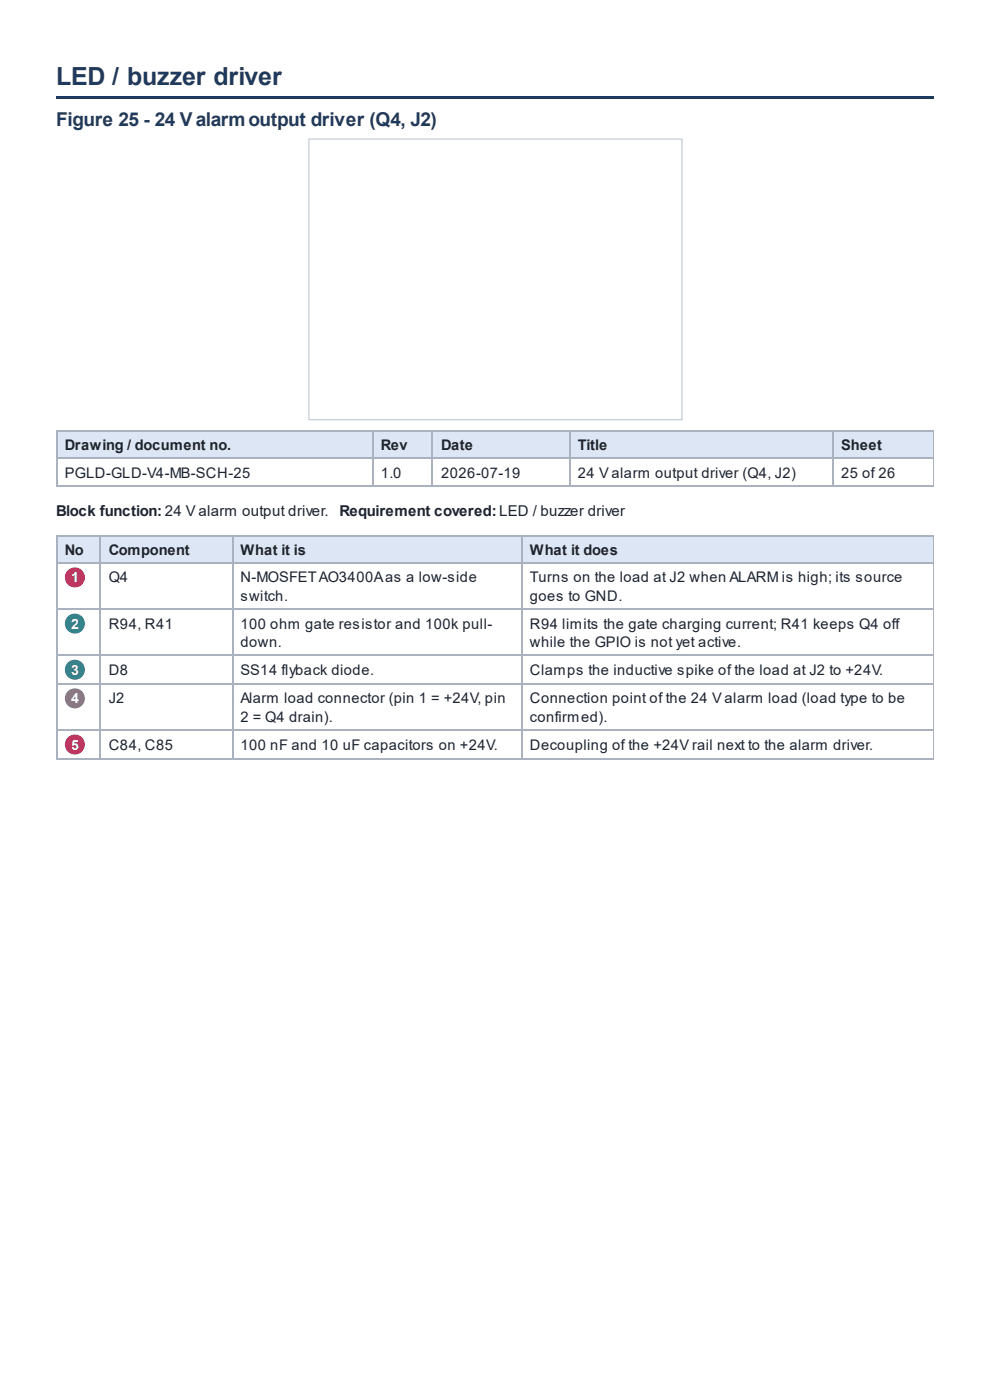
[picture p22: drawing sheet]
<svg xmlns="http://www.w3.org/2000/svg" width="210mm" height="297mm" viewBox="0 0 210 297" stroke-linecap="round" stroke-linejoin="round" font-family="sans-serif">
<defs><g id="words">
<text font-size="5.3" fill="#1f3a5f" x="11.9" y="18">LED / buzzer driver</text>
<text font-size="4.1" fill="#1f3a5f" x="11.9" y="26.7">Figure 25 - 24 V alarmoutput driver (Q4, J2)</text>
<g font-size="3.2" fill="#1d2430">
<text x="11.9" y="109.5">Block function:24 Valarm output driver.</text>
<text x="72" y="109.5">Requirement covered:LED / buzzer driver</text>
</g>
<g font-size="3.1" fill="#1d2430">
<text x="13.8" y="95.5">Drawing / document no.</text>
<text x="80.7" y="95.5">Rev</text>
<text x="93.5" y="95.5">Date</text>
<text x="122.5" y="95.5">Title</text>
<text x="178.3" y="95.5">Sheet</text>
<text x="13.8" y="101.3">PGLD-GLD-V4-MB-SCH-25</text>
<text x="80.7" y="101.3">1.0</text>
<text x="93.5" y="101.3">2026-07-19</text>
<text x="122.5" y="101.3">24 V alarm output driver (Q4, J2)</text>
<text x="178.3" y="101.3">25 of 26</text>
<text x="13.8" y="117.7">No</text>
<text x="23.1" y="117.7">Component</text>
<text x="51" y="117.7">What it is</text>
<text x="112.3" y="117.7">What it does</text>
<text x="23.1" y="123.6">Q4</text>
<text x="51" y="123.6">N-MOSFETAO3400Aas a low-side</text>
<text x="112.3" y="123.6">Turns on the load at J2 when ALARM is high; its source</text>
<text x="51" y="127.5">switch.</text>
<text x="112.3" y="127.5">goes to GND.</text>
<text x="23.1" y="133.4">R94, R41</text>
<text x="51" y="133.4">100 ohm gate resistor and 100k pull-</text>
<text x="51" y="137.3">down.</text>
<text x="112.3" y="133.4">R94 limits the gate charging current; R41 keeps Q4 off</text>
<text x="112.3" y="137.3">while the GPIO is not yet active.</text>
<text x="23.1" y="143.1">D8</text>
<text x="51" y="143.1">SS14 flyback diode.</text>
<text x="112.3" y="143.1">Clamps the inductive spike of the load at J2 to +24V.</text>
<text x="23.1" y="149.2">J2</text>
<text x="51" y="149.2">Alarm load connector (pin 1 = +24V, pin</text>
<text x="112.3" y="149.2">Connection point of the 24 V alarm load (load type to be</text>
<text x="51" y="153.2">2 = Q4 drain).</text>
<text x="112.3" y="153.2">confirmed).</text>
<text x="23.1" y="159">C84, C85</text>
<text x="51" y="159">100 nF and 10 uF capacitors on +24V.</text>
<text x="112.3" y="159">Decoupling of the +24V rail next to the alarm driver.</text>
</g>
<g font-size="3" fill="#fff">
<text x="15.1" y="123.6">1</text>
<text x="15.1" y="133.4">2</text>
<text x="15.1" y="143.1">3</text>
<text x="15.1" y="149.2">4</text>
<text x="15.1" y="159">5</text>
</g>
</g></defs>
<path d="M11.9 20.4h186.1v.5h-186.1z" fill="#1f3a5f"/>
<g fill="#dce6f4">
<path d="M12.2 91.5h66.9v5.9h-66.9z"/>
<path d="M79.1 91.5h12.7v5.9h-12.7z"/>
<path d="M91.8 91.5h29.1v5.9h-29.1z"/>
<path d="M120.9 91.5h55.6v5.9h-55.6z"/>
<path d="M176.5 91.5h21.5v5.9h-21.5z"/>
</g>
<path d="M11.9 91.4h186.1M11.9 97.2h186.1M12 91.3v11.9M79 91.3v11.9M91.7 91.3v11.9M120.8 91.3v11.9M176.6 91.3v11.9M11.9 103.1h186.1" fill="none" stroke="#aab2bf" stroke-width=".26"/>
<path d="M197.9 91.3v11.9" fill="none" stroke="#aab2bf" stroke-width=".21"/>
<g fill="#dce6f4">
<path d="M12.2 113.8h9.2v5.8h-9.2z"/>
<path d="M21.4 113.8h27.8v5.8h-27.8z"/>
<path d="M49.2 113.8h61.4v5.8h-61.4z"/>
<path d="M110.6 113.8h87.4v5.8h-87.4z"/>
</g>
<path d="M11.9 113.6h186.1M11.9 119.5h186.1M12 113.5v47.6M21.3 113.5v47.6M49.3 113.5v47.6M110.7 113.5v47.6M11.9 129.2h186.1M11.9 139h186.1M11.9 145.1h186.1M11.9 154.9h186.1M11.9 161h186.1" fill="none" stroke="#aab2bf" stroke-width=".26"/>
<path d="M197.9 113.5v47.6" fill="none" stroke="#aab2bf" stroke-width=".21"/>
<path d="M65.5 29.5h79.1v59.5h-79.1z" fill="none" stroke="#c5ccd8" stroke-width=".26"/>
<circle cx="15.9" cy="122.5" r="2.12" fill="#d9480f"/>
<circle cx="15.9" cy="132.3" r="2.12" fill="#1971c2"/>
<circle cx="15.9" cy="142.1" r="2.12" fill="#2f9e44"/>
<circle cx="15.9" cy="148.2" r="2.12" fill="#9c36b5"/>
<circle cx="15.9" cy="158" r="2.12" fill="#c2255c"/>
<use href="#words"/>
</svg>
